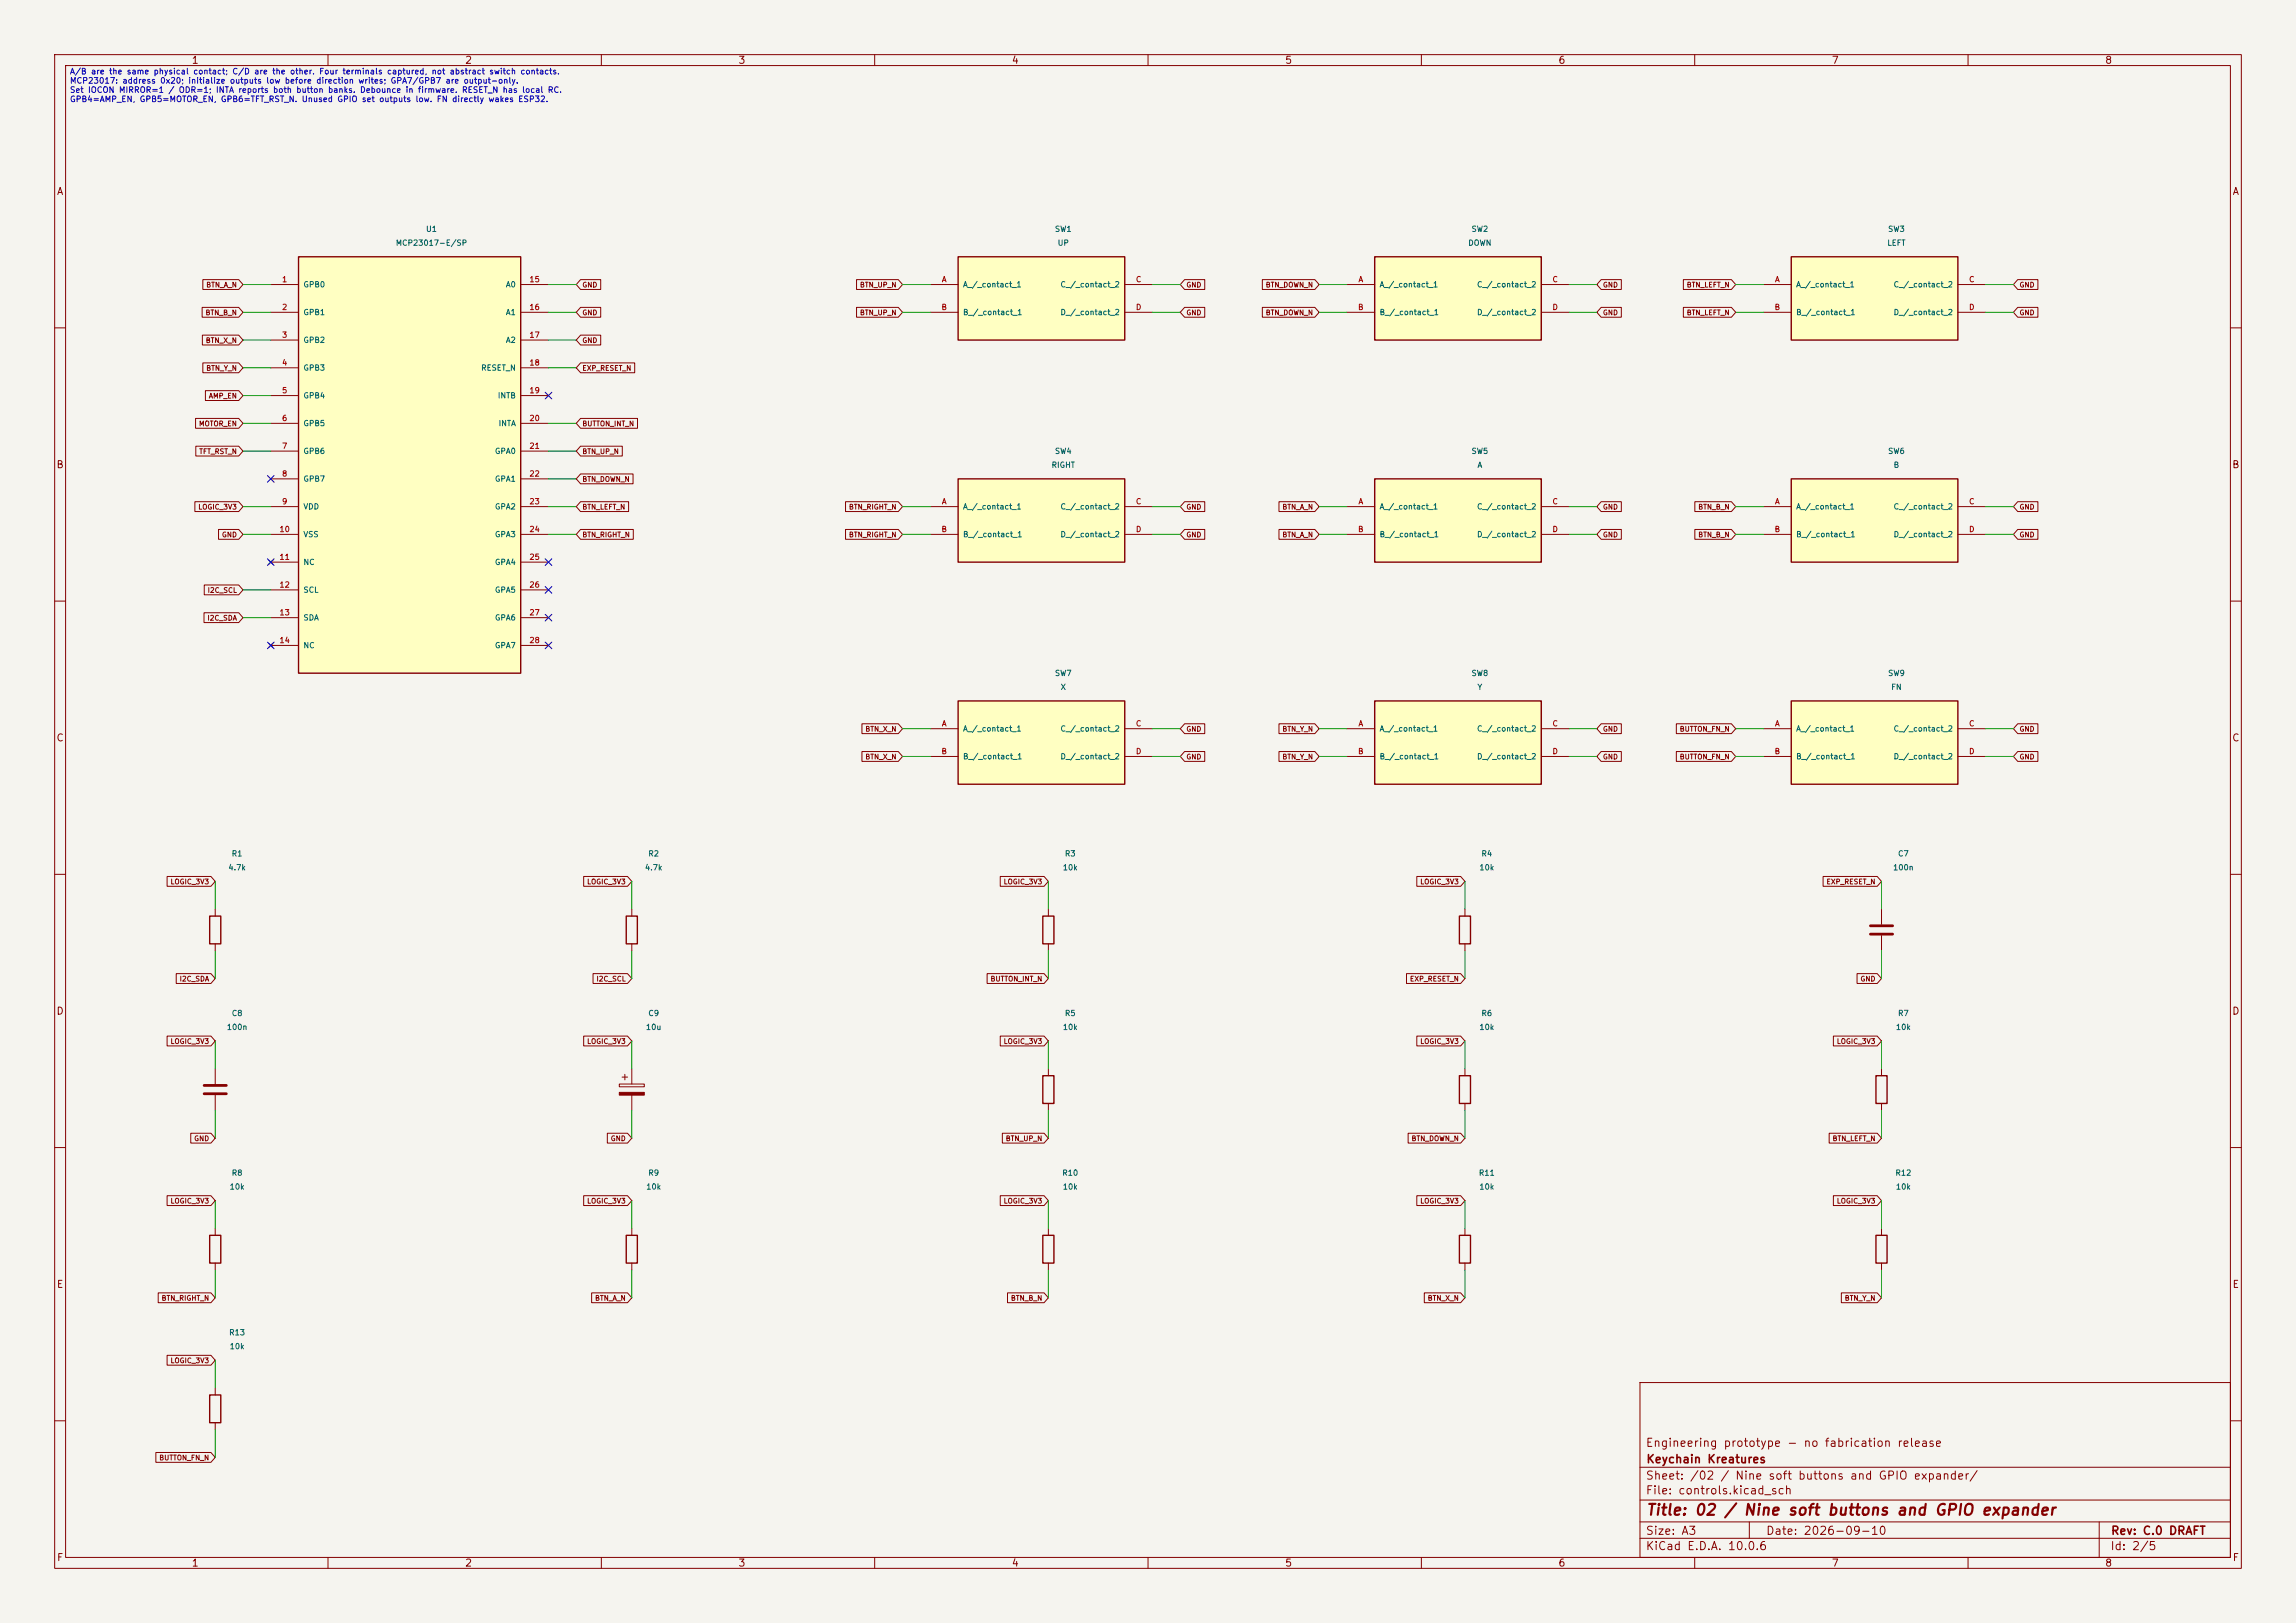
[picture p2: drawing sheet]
<svg xmlns="http://www.w3.org/2000/svg" width="420mm" height="297mm" viewBox="0 0 420 297" stroke-linecap="round" stroke-linejoin="round" font-family="sans-serif">
<defs><g id="words">
<text font-size="2" fill="#840000" x="301" y="277.8">Title: 02 / Nine soft buttons and GPIO expander</text>
<g font-size="1.5" fill="#840000">
<text x="300.9" y="265.1">Engineering prototype - no fabrication release</text>
<text x="301" y="268.1">Keychain Kreatures</text>
<text x="300.9" y="273.8">File: controls.kicad_sch</text>
<text x="300.9" y="271.1">Sheet: /02 / Nine soft buttons and GPIO expander/</text>
<text x="300.9" y="281.2">Size: A3</text>
<text x="322.9" y="281.2">Date: 2026-09-10</text>
<text x="386" y="281.2">Rev: C.0 DRAFT</text>
<text x="300.9" y="284">KiCad E.D.A. 10.0.6</text>
<text x="385.9" y="284">Id: 2/5</text>
</g>
<g font-size="1.3" fill="#840000">
<text x="35" y="12">1</text>
<text x="85" y="12">2</text>
<text x="135" y="12">3</text>
<text x="185" y="12">4</text>
<text x="235" y="12">5</text>
<text x="285" y="12">6</text>
<text x="335" y="12">7</text>
<text x="385" y="12">8</text>
<text x="10.3" y="36">A</text>
<text x="408.3" y="36">A</text>
<text x="10.2" y="86">B</text>
<text x="408.2" y="86">B</text>
<text x="10.2" y="136">C</text>
<text x="408.2" y="136">C</text>
<text x="10.2" y="186">D</text>
<text x="408.2" y="186">D</text>
<text x="10.3" y="236">E</text>
<text x="408.3" y="236">E</text>
<text x="10.3" y="286">F</text>
<text x="35" y="287">1</text>
<text x="85" y="287">2</text>
<text x="135" y="287">3</text>
<text x="185" y="287">4</text>
<text x="235" y="287">5</text>
<text x="285" y="287">6</text>
<text x="335" y="287">7</text>
<text x="385" y="287">8</text>
<text x="408.3" y="286">F</text>
</g>
<g font-size="1.1" fill="#0000c2">
<text x="12.7" y="13.9">A/B are the same physical contact; C/D are the other. Four terminals captured, not abstract switch contacts.</text>
<text x="12.7" y="15.5">MCP23017: address 0x20; initialize outputs low before direction writes; GPA7/GPB7 are output-only.</text>
<text x="12.7" y="17.2">Set IOCON MIRROR=1 / ODR=1; INTA reports both button banks. Debounce in firmware. RESET_N has local RC.</text>
<text x="12.7" y="18.9">GPB4=AMP_EN, GPB5=MOTOR_EN, GPB6=TFT_RST_N. Unused GPIO set outputs low. FN directly wakes ESP32.</text>
</g>
<g font-size="1" fill="#006464">
<text x="72.3" y="45.2">MCP23017-E/SP</text>
<text x="77.8" y="42.7">U1</text>
<text x="192.9" y="42.7">SW1</text>
<text x="193.4" y="45.2">UP</text>
<text x="268.5" y="45.2">DOWN</text>
<text x="269.1" y="42.7">SW2</text>
<text x="345.1" y="45.2">LEFT</text>
<text x="345.3" y="42.7">SW3</text>
<text x="55.4" y="52.8">GPB0</text>
<text x="92.4" y="52.8">A0</text>
<text x="176.1" y="52.8">A_/_contact_1</text>
<text x="193.9" y="52.8">C_/_contact_2</text>
<text x="252.3" y="52.8">A_/_contact_1</text>
<text x="270.1" y="52.8">C_/_contact_2</text>
<text x="328.5" y="52.8">A_/_contact_1</text>
<text x="346.3" y="52.8">C_/_contact_2</text>
<text x="55.4" y="57.9">GPB1</text>
<text x="92.4" y="57.9">A1</text>
<text x="176.1" y="57.9">B_/_contact_1</text>
<text x="193.9" y="57.9">D_/_contact_2</text>
<text x="252.3" y="57.9">B_/_contact_1</text>
<text x="270.1" y="57.9">D_/_contact_2</text>
<text x="328.5" y="57.9">B_/_contact_1</text>
<text x="346.3" y="57.9">D_/_contact_2</text>
<text x="55.4" y="63">GPB2</text>
<text x="92.4" y="63">A2</text>
<text x="55.4" y="68.1">GPB3</text>
<text x="87.9" y="68.1">RESET_N</text>
<text x="55.4" y="73.1">GPB4</text>
<text x="91" y="73.1">INTB</text>
<text x="55.4" y="78.2">GPB5</text>
<text x="55.4" y="83.3">GPB6</text>
<text x="90.4" y="83.3">GPA0</text>
<text x="91.1" y="78.2">INTA</text>
<text x="192.9" y="83.3">SW4</text>
<text x="269.1" y="83.3">SW5</text>
<text x="345.3" y="83.3">SW6</text>
<text x="55.4" y="88.4">GPB7</text>
<text x="90.4" y="88.4">GPA1</text>
<text x="192.3" y="85.8">RIGHT</text>
<text x="270.2" y="85.8">A</text>
<text x="346.3" y="85.8">B</text>
<text x="55.4" y="93.5">VDD</text>
<text x="90.4" y="93.5">GPA2</text>
<text x="176.1" y="93.5">A_/_contact_1</text>
<text x="193.9" y="93.5">C_/_contact_2</text>
<text x="252.3" y="93.5">A_/_contact_1</text>
<text x="270.1" y="93.5">C_/_contact_2</text>
<text x="328.5" y="93.5">A_/_contact_1</text>
<text x="346.3" y="93.5">C_/_contact_2</text>
<text x="55.4" y="98.5">VSS</text>
<text x="90.4" y="98.5">GPA3</text>
<text x="176.1" y="98.5">B_/_contact_1</text>
<text x="193.9" y="98.5">D_/_contact_2</text>
<text x="252.3" y="98.5">B_/_contact_1</text>
<text x="270.1" y="98.5">D_/_contact_2</text>
<text x="328.5" y="98.5">B_/_contact_1</text>
<text x="346.3" y="98.5">D_/_contact_2</text>
<text x="55.4" y="103.6">NC</text>
<text x="90.4" y="103.6">GPA4</text>
<text x="55.4" y="108.7">SCL</text>
<text x="55.4" y="113.8">SDA</text>
<text x="90.4" y="108.7">GPA5</text>
<text x="90.4" y="113.8">GPA6</text>
<text x="55.4" y="118.9">NC</text>
<text x="90.4" y="118.9">GPA7</text>
<text x="192.9" y="123.9">SW7</text>
<text x="269.1" y="123.9">SW8</text>
<text x="345.3" y="123.9">SW9</text>
<text x="193.9" y="126.5">X</text>
<text x="270.2" y="126.5">Y</text>
<text x="345.8" y="126.5">FN</text>
<text x="176.1" y="134.1">A_/_contact_1</text>
<text x="193.9" y="134.1">C_/_contact_2</text>
<text x="252.3" y="134.1">A_/_contact_1</text>
<text x="270.1" y="134.1">C_/_contact_2</text>
<text x="328.5" y="134.1">A_/_contact_1</text>
<text x="346.3" y="134.1">C_/_contact_2</text>
<text x="176.1" y="139.2">B_/_contact_1</text>
<text x="193.9" y="139.2">D_/_contact_2</text>
<text x="252.3" y="139.2">B_/_contact_1</text>
<text x="270.1" y="139.2">D_/_contact_2</text>
<text x="328.5" y="139.2">B_/_contact_1</text>
<text x="346.3" y="139.2">D_/_contact_2</text>
<text x="41.7" y="159.5">4.7k</text>
<text x="42.3" y="157">R1</text>
<text x="117.9" y="159.5">4.7k</text>
<text x="118.5" y="157">R2</text>
<text x="194.3" y="159.5">10k</text>
<text x="194.7" y="157">R3</text>
<text x="270.5" y="159.5">10k</text>
<text x="270.9" y="157">R4</text>
<text x="346.2" y="159.5">100n</text>
<text x="347.1" y="157">C7</text>
<text x="41.4" y="188.7">100n</text>
<text x="42.3" y="186.2">C8</text>
<text x="118.1" y="188.7">10u</text>
<text x="118.5" y="186.2">C9</text>
<text x="194.3" y="188.7">10k</text>
<text x="194.7" y="186.2">R5</text>
<text x="270.5" y="188.7">10k</text>
<text x="270.9" y="186.2">R6</text>
<text x="346.7" y="188.7">10k</text>
<text x="347.1" y="186.2">R7</text>
<text x="42.3" y="215.4">R8</text>
<text x="118.5" y="215.4">R9</text>
<text x="194.2" y="215.4">R10</text>
<text x="270.4" y="215.4">R11</text>
<text x="346.6" y="215.4">R12</text>
<text x="41.9" y="217.9">10k</text>
<text x="118.1" y="217.9">10k</text>
<text x="194.3" y="217.9">10k</text>
<text x="270.5" y="217.9">10k</text>
<text x="346.7" y="217.9">10k</text>
<text x="41.8" y="244.6">R13</text>
<text x="41.9" y="247.1">10k</text>
</g>
<g font-size="1" fill="#a90000">
<text x="51.5" y="51.9">1</text>
<text x="96.7" y="51.9">15</text>
<text x="172.2" y="51.9">A</text>
<text x="207.7" y="51.9">C</text>
<text x="248.4" y="51.9">A</text>
<text x="283.9" y="51.9">C</text>
<text x="324.6" y="51.9">A</text>
<text x="360.1" y="51.9">C</text>
<text x="51.5" y="57">2</text>
<text x="96.7" y="57">16</text>
<text x="172.1" y="57">B</text>
<text x="207.7" y="57">D</text>
<text x="248.3" y="57">B</text>
<text x="283.9" y="57">D</text>
<text x="324.5" y="57">B</text>
<text x="360.1" y="57">D</text>
<text x="51.5" y="62">3</text>
<text x="96.7" y="62">17</text>
<text x="51.5" y="67.1">4</text>
<text x="96.7" y="67.1">18</text>
<text x="51.5" y="72.2">5</text>
<text x="51.5" y="77.3">6</text>
<text x="96.7" y="72.2">19</text>
<text x="96.7" y="77.3">20</text>
<text x="51.5" y="82.4">7</text>
<text x="96.7" y="82.4">21</text>
<text x="51.5" y="87.4">8</text>
<text x="96.7" y="87.4">22</text>
<text x="51.5" y="92.5">9</text>
<text x="96.7" y="92.5">23</text>
<text x="172.2" y="92.5">A</text>
<text x="207.7" y="92.5">C</text>
<text x="248.4" y="92.5">A</text>
<text x="283.9" y="92.5">C</text>
<text x="324.6" y="92.5">A</text>
<text x="360.1" y="92.5">C</text>
<text x="51" y="97.6">10</text>
<text x="96.7" y="97.6">24</text>
<text x="172.1" y="97.6">B</text>
<text x="207.7" y="97.6">D</text>
<text x="248.3" y="97.6">B</text>
<text x="283.9" y="97.6">D</text>
<text x="324.5" y="97.6">B</text>
<text x="360.1" y="97.6">D</text>
<text x="51" y="102.7">11</text>
<text x="51" y="107.8">12</text>
<text x="96.7" y="102.7">25</text>
<text x="96.7" y="107.8">26</text>
<text x="51" y="112.8">13</text>
<text x="96.7" y="112.8">27</text>
<text x="51" y="117.9">14</text>
<text x="96.7" y="117.9">28</text>
<text x="172.2" y="133.2">A</text>
<text x="207.7" y="133.2">C</text>
<text x="248.4" y="133.2">A</text>
<text x="283.9" y="133.2">C</text>
<text x="324.6" y="133.2">A</text>
<text x="360.1" y="133.2">C</text>
<text x="172.1" y="138.2">B</text>
<text x="207.7" y="138.2">D</text>
<text x="248.3" y="138.2">B</text>
<text x="283.9" y="138.2">D</text>
<text x="324.5" y="138.2">B</text>
<text x="360.1" y="138.2">D</text>
</g>
<g font-size=".9" fill="#840000">
<text x="37.6" y="52.8">BTN_A_N</text>
<text x="106.4" y="52.8">GND</text>
<text x="157.2" y="52.8">BTN_UP_N</text>
<text x="216.9" y="52.8">GND</text>
<text x="231.4" y="52.8">BTN_DOWN_N</text>
<text x="293.1" y="52.8">GND</text>
<text x="308.5" y="52.8">BTN_LEFT_N</text>
<text x="369.3" y="52.8">GND</text>
<text x="37.5" y="57.9">BTN_B_N</text>
<text x="106.4" y="57.9">GND</text>
<text x="157.2" y="57.9">BTN_UP_N</text>
<text x="216.9" y="57.9">GND</text>
<text x="231.4" y="57.9">BTN_DOWN_N</text>
<text x="293.1" y="57.9">GND</text>
<text x="308.5" y="57.9">BTN_LEFT_N</text>
<text x="369.3" y="57.9">GND</text>
<text x="37.5" y="63">BTN_X_N</text>
<text x="106.4" y="63">GND</text>
<text x="37.6" y="68.1">BTN_Y_N</text>
<text x="106.4" y="68.1">EXP_RESET_N</text>
<text x="38.1" y="73.1">AMP_EN</text>
<text x="36.3" y="78.2">MOTOR_EN</text>
<text x="36.3" y="83.3">TFT_RST_N</text>
<text x="106.4" y="83.3">BTN_UP_N</text>
<text x="106.4" y="78.2">BUTTON_INT_N</text>
<text x="106.4" y="88.4">BTN_DOWN_N</text>
<text x="36.2" y="93.5">LOGIC_3V3</text>
<text x="106.4" y="93.5">BTN_LEFT_N</text>
<text x="155.2" y="93.5">BTN_RIGHT_N</text>
<text x="216.9" y="93.5">GND</text>
<text x="234.5" y="93.5">BTN_A_N</text>
<text x="293.1" y="93.5">GND</text>
<text x="310.6" y="93.5">BTN_B_N</text>
<text x="369.3" y="93.5">GND</text>
<text x="40.5" y="98.5">GND</text>
<text x="106.4" y="98.5">BTN_RIGHT_N</text>
<text x="155.2" y="98.5">BTN_RIGHT_N</text>
<text x="216.9" y="98.5">GND</text>
<text x="234.5" y="98.5">BTN_A_N</text>
<text x="293.1" y="98.5">GND</text>
<text x="310.6" y="98.5">BTN_B_N</text>
<text x="369.3" y="98.5">GND</text>
<text x="37.8" y="113.8">I2C_SDA</text>
<text x="37.9" y="108.7">I2C_SCL</text>
<text x="158.2" y="134.1">BTN_X_N</text>
<text x="216.9" y="134.1">GND</text>
<text x="234.5" y="134.1">BTN_Y_N</text>
<text x="293.1" y="134.1">GND</text>
<text x="307.2" y="134.1">BUTTON_FN_N</text>
<text x="369.3" y="134.1">GND</text>
<text x="158.2" y="139.2">BTN_X_N</text>
<text x="216.9" y="139.2">GND</text>
<text x="234.5" y="139.2">BTN_Y_N</text>
<text x="293.1" y="139.2">GND</text>
<text x="307.2" y="139.2">BUTTON_FN_N</text>
<text x="369.3" y="139.2">GND</text>
<text x="31.1" y="162">LOGIC_3V3</text>
<text x="107.3" y="162">LOGIC_3V3</text>
<text x="183.5" y="162">LOGIC_3V3</text>
<text x="259.7" y="162">LOGIC_3V3</text>
<text x="334" y="162">EXP_RESET_N</text>
<text x="32.8" y="179.8">I2C_SDA</text>
<text x="109" y="179.8">I2C_SCL</text>
<text x="181.1" y="179.8">BUTTON_INT_N</text>
<text x="257.8" y="179.8">EXP_RESET_N</text>
<text x="340.2" y="179.8">GND</text>
<text x="31.1" y="191.2">LOGIC_3V3</text>
<text x="107.3" y="191.2">LOGIC_3V3</text>
<text x="183.5" y="191.2">LOGIC_3V3</text>
<text x="259.7" y="191.2">LOGIC_3V3</text>
<text x="335.9" y="191.2">LOGIC_3V3</text>
<text x="35.4" y="209">GND</text>
<text x="111.6" y="209">GND</text>
<text x="183.9" y="209">BTN_UP_N</text>
<text x="258.1" y="209">BTN_DOWN_N</text>
<text x="335.1" y="209">BTN_LEFT_N</text>
<text x="31.1" y="220.5">LOGIC_3V3</text>
<text x="107.3" y="220.5">LOGIC_3V3</text>
<text x="183.5" y="220.5">LOGIC_3V3</text>
<text x="259.7" y="220.5">LOGIC_3V3</text>
<text x="335.9" y="220.5">LOGIC_3V3</text>
<text x="29.5" y="238.2">BTN_RIGHT_N</text>
<text x="108.8" y="238.2">BTN_A_N</text>
<text x="184.8" y="238.2">BTN_B_N</text>
<text x="261.1" y="238.2">BTN_X_N</text>
<text x="337.4" y="238.2">BTN_Y_N</text>
<text x="31.1" y="249.7">LOGIC_3V3</text>
<text x="29" y="267.4">BUTTON_FN_N</text>
</g>
</g></defs>
<path d="M0 0h420v297h-420z" fill="#f5f4ef" stroke="#f5f4ef" stroke-width=".18"/>
<g fill="none" stroke="#840000" stroke-width=".18">
<path d="M10 10h400v277h-400zM12 12h396v273h-396zM60 10v2M110 10v2M160 10v2M210 10v2M260 10v2M310 10v2M360 10v2M10 60h2M408 60h2M10 110h2"/>
<path d="M408 110h2M10 160h2M408 160h2M191.8 195.6v1.3M10 210h2M191.8 201.9v1.3M408 210h2M300 253h108v32h-108zM10 260h2M300 278.5h108M300 274.5h108M300 268.5h108"/>
<path d="M320 278.5v3M384 278.5v6.5M408 260h2M60 285v2M110 285v2M160 285v2M210 285v2M260 285v2M300 281.5h108M310 285v2M360 285v2"/>
</g>
<path d="M190.8 196.9h2v5h-2z" fill="none" stroke="#840000" stroke-width=".25"/>
<path d="M251.5 47h30.4v15.2h-30.4z" fill="#ffffc2"/>
<path d="M251.5 47h30.4v15.2h-30.4zM38.4 226.1h2v5h-2z" fill="none" stroke="#840000" stroke-width=".25"/>
<path d="M246.4 52.1h5.1M246.4 57.2h5.1M281.9 52.1h5.1M281.9 57.2h5.1M39.4 224.8v1.3M39.4 231.1v1.3" fill="none" stroke="#840000" stroke-width=".18"/>
<path d="M175.3 87.6h30.4v15.3h-30.4z" fill="#ffffc2"/>
<path d="M175.3 87.6h30.4v15.3h-30.4zM38.4 255.3h2v5h-2z" fill="none" stroke="#840000" stroke-width=".25"/>
<path d="M170.2 92.7h5.1M170.2 97.8h5.1M205.7 92.7h5.1M205.7 97.8h5.1M39.4 254v1.3M39.4 260.3v1.3" fill="none" stroke="#840000" stroke-width=".18"/>
<path d="M54.6 47h40.6v76.2h-40.6z" fill="#ffffc2"/>
<path d="M54.6 47h40.6v76.2h-40.6zM114.6 167.6h2v5.1h-2zM190.8 167.6h2v5.1h-2z" fill="none" stroke="#840000" stroke-width=".25"/>
<g fill="none" stroke="#840000" stroke-width=".18">
<path d="M49.5 52.1h5.1M49.5 57.2h5.1M95.2 52.1h5.1M95.2 57.2h5.1M49.5 62.2h5.1M49.5 67.3h5.1M49.5 72.4h5.1M49.5 77.5h5.1M95.2 62.2h5.1M95.2 67.3h5.1M95.2 72.4h5.1M95.2 77.5h5.1"/>
<path d="M49.5 82.6h5.1M49.5 87.6h5.1M49.5 92.7h5.1M49.5 97.8h5.1M95.2 82.6h5.1M95.2 87.6h5.1M95.2 92.7h5.1M95.2 97.8h5.1M49.1 102.5l.8 .8M49.1 117.7l.8 .8M49.5 102.9h5.1M49.5 108h5.1"/>
<path d="M49.5 113h5.1M49.5 118.1h5.1M49.9 102.5l-.8 .8M49.9 117.7l-.8 .8M95.2 102.9h5.1M95.2 108h5.1M95.2 113h5.1M95.2 118.1h5.1M115.6 166.4v1.2M115.6 172.7v1.3M191.8 166.4v1.2M191.8 172.7v1.3"/>
<path d="M113.3 198.4h4.6v.5h-4.6zM113.8 197.1h1M114.3 196.6v1M115.6 195.6v2.8M115.6 200.4v2.8"/>
</g>
<path d="M113.3 199.9h4.6v.5h-4.6z" fill="#840000" stroke="#840000" stroke-width=".18"/>
<path d="M175.3 128.3h30.4v15.2h-30.4z" fill="#ffffc2"/>
<path d="M175.3 128.3h30.4v15.2h-30.4zM38.4 167.6h2v5.1h-2zM343.2 196.9h2v5h-2zM190.8 226.1h2v5h-2zM343.2 226.1h2v5h-2z" fill="none" stroke="#840000" stroke-width=".25"/>
<g fill="none" stroke="#840000" stroke-width=".18">
<path d="M170.2 133.4h5.1M170.2 138.4h5.1M205.7 133.4h5.1M205.7 138.4h5.1M39.4 166.4v1.2M39.4 172.7v1.3M344.2 166.4v2.8M344.2 171.2v2.8M39.4 195.6v2.8M344.2 195.6v1.3M39.4 200.4v2.8M344.2 201.9v1.3"/>
<path d="M191.8 224.8v1.3M191.8 231.1v1.3M344.2 224.8v1.3M344.2 231.1v1.3"/>
</g>
<path d="M342.1 169.4h4.1M342.1 170.9h4.1M37.3 198.6h4.1M37.3 200.2h4.1" fill="none" stroke="#840000" stroke-width=".51"/>
<path d="M327.7 128.3h30.4v15.2h-30.4z" fill="#ffffc2"/>
<path d="M327.7 128.3h30.4v15.2h-30.4zM267 196.9h2v5h-2zM114.6 226.1h2v5h-2z" fill="none" stroke="#840000" stroke-width=".25"/>
<path d="M322.6 133.4h5.1M322.6 138.4h5.1M358.1 133.4h5.1M358.1 138.4h5.1M268 195.6v1.3M268 201.9v1.3M115.6 224.8v1.3M115.6 231.1v1.3" fill="none" stroke="#840000" stroke-width=".18"/>
<path d="M327.7 87.6h30.4v15.3h-30.4z" fill="#ffffc2"/>
<path d="M327.7 87.6h30.4v15.3h-30.4zM267 167.6h2v5.1h-2zM267 226.1h2v5h-2z" fill="none" stroke="#840000" stroke-width=".25"/>
<path d="M322.6 92.7h5.1M322.6 97.8h5.1M358.1 92.7h5.1M358.1 97.8h5.1M268 166.4v1.2M268 172.7v1.3M268 224.8v1.3M268 231.1v1.3" fill="none" stroke="#840000" stroke-width=".18"/>
<path d="M251.5 128.3h30.4v15.2h-30.4z" fill="#ffffc2"/>
<path d="M251.5 128.3h30.4v15.2h-30.4z" fill="none" stroke="#840000" stroke-width=".25"/>
<path d="M246.4 133.4h5.1M246.4 138.4h5.1M281.9 133.4h5.1M281.9 138.4h5.1" fill="none" stroke="#840000" stroke-width=".18"/>
<path d="M327.7 47h30.4v15.2h-30.4z" fill="#ffffc2"/>
<path d="M327.7 47h30.4v15.2h-30.4z" fill="none" stroke="#840000" stroke-width=".25"/>
<path d="M322.6 52.1h5.1M322.6 57.2h5.1M358.1 52.1h5.1M358.1 57.2h5.1" fill="none" stroke="#840000" stroke-width=".18"/>
<path d="M251.5 87.6h30.4v15.3h-30.4z" fill="#ffffc2"/>
<path d="M251.5 87.6h30.4v15.3h-30.4z" fill="none" stroke="#840000" stroke-width=".25"/>
<path d="M246.4 92.7h5.1M246.4 97.8h5.1M281.9 92.7h5.1M281.9 97.8h5.1" fill="none" stroke="#840000" stroke-width=".18"/>
<path d="M175.3 47h30.4v15.2h-30.4z" fill="#ffffc2"/>
<path d="M175.3 47h30.4v15.2h-30.4z" fill="none" stroke="#840000" stroke-width=".25"/>
<g fill="none" stroke="#840000" stroke-width=".18">
<path d="M37 56.2h6.7l.7 1-.7 .9h-6.7zM37.1 51.2h6.6l.7 .9-.7 .9h-6.6zM106.2 56.2h3.7v1.9h-3.7l-.8-.9zM106.2 51.2h3.7v1.8h-3.7l-.8-.9zM156.7 51.2h7.6l.8 .9-.8 .9h-7.6zM156.7 56.2h7.6l.8 1-.8 .9h-7.6zM170.2 52.1h5.1M170.2 57.2h5.1M205.7 52.1h5.1M205.7 57.2h5.1M216.7 51.2h3.7v1.8h-3.7l-.8-.9zM216.7 56.2h3.7v1.9h-3.7l-.8-.9z"/>
<path d="M230.9 56.2h9.6l.8 1-.8 .9h-9.6zM230.9 51.2h9.6l.8 .9-.8 .9h-9.6zM292.9 56.2h3.7v1.9h-3.7l-.8-.9zM292.9 51.2h3.7v1.8h-3.7l-.8-.9zM307.9 56.2h8.8l.8 1-.8 .9h-8.8zM307.9 51.2h8.8l.8 .9-.8 .9h-8.8zM369.1 51.2h3.7v1.8h-3.7l-.8-.9zM369.1 56.2h3.7v1.9h-3.7l-.8-.9zM35.8 76.6h7.9l.7 .9-.7 .9h-7.9zM37 61.3h6.7l.7 .9-.7 .9h-6.7zM37.1 66.4h6.6l.7 .9-.7 .9h-6.6zM37.6 71.5h6.1l.7 .9-.7 .9h-6.1z"/>
<path d="M106.2 61.3h3.7v1.8h-3.7l-.8-.9zM106.2 76.6h10.4v1.8h-10.4l-.8-.9zM106.2 66.4h9.9v1.8h-9.9l-.8-.9zM35.6 91.8h8.1l.7 .9-.7 .9h-8.1zM35.8 81.6h7.9l.7 1-.7 .9h-7.9zM40 96.9h3.7l.7 .9-.7 .9h-3.7zM106.2 96.9h9.6v1.8h-9.6l-.8-.9zM106.2 86.7h9.6v1.8h-9.6l-.8-.9zM106.2 81.6h7.6v1.9h-7.6l-.8-.9zM106.2 91.8h8.8v1.8h-8.8l-.8-.9zM154.7 96.9h9.6l.8 .9-.8 .9h-9.6zM154.7 91.8h9.6l.8 .9-.8 .9h-9.6z"/>
<path d="M216.7 91.8h3.7v1.8h-3.7l-.8-.9zM216.7 96.9h3.7v1.8h-3.7l-.8-.9zM234 96.9h6.5l.8 .9-.8 .9h-6.5zM234 91.8h6.5l.8 .9-.8 .9h-6.5zM292.9 96.9h3.7v1.8h-3.7l-.8-.9zM292.9 91.8h3.7v1.8h-3.7l-.8-.9zM310 96.9h6.7l.8 .9-.8 .9h-6.7zM310 91.8h6.7l.8 .9-.8 .9h-6.7zM369.1 96.9h3.7v1.8h-3.7l-.8-.9zM369.1 91.8h3.7v1.8h-3.7l-.8-.9zM37.3 112.1h6.4l.7 .9-.7 .9h-6.4zM37.4 107h6.3l.7 1-.7 .9h-6.3z"/>
<path d="M157.7 132.4h6.6l.8 1-.8 .9h-6.6zM157.7 137.5h6.6l.8 .9-.8 .9h-6.6zM216.7 137.5h3.7v1.8h-3.7l-.8-.9zM216.7 132.4h3.7v1.9h-3.7l-.8-.9zM234 137.5h6.5l.8 .9-.8 .9h-6.5zM234 132.4h6.5l.8 1-.8 .9h-6.5zM292.9 137.5h3.7v1.8h-3.7l-.8-.9zM292.9 132.4h3.7v1.9h-3.7l-.8-.9zM306.6 137.5h10.1l.8 .9-.8 .9h-10.1zM306.6 132.4h10.1l.8 1-.8 .9h-10.1zM369.1 132.4h3.7v1.9h-3.7l-.8-.9zM369.1 137.5h3.7v1.8h-3.7l-.8-.9z"/>
<path d="M30.6 160.4h8l.8 .9-.8 .9h-8zM32.2 178.2h6.4l.8 .9-.8 .9h-6.4zM106.8 160.4h8l.8 .9-.8 .9h-8zM108.5 178.2h6.3l.8 .9-.8 .9h-6.3zM180.6 178.2h10.4l.8 .9-.8 .9h-10.4zM183 160.4h8l.8 .9-.8 .9h-8zM257.3 178.2h9.9l.8 .9-.8 .9h-9.9zM259.2 160.4h8l.8 .9-.8 .9h-8zM333.5 160.4h9.9l.8 .9-.8 .9h-9.9zM339.7 178.2h3.7l.8 .9-.8 .9h-3.7zM30.6 189.6h8l.8 .9-.8 .9h-8zM106.8 189.6h8l.8 .9-.8 .9h-8z"/>
<path d="M183 189.6h8l.8 .9-.8 .9h-8zM259.2 189.6h8l.8 .9-.8 .9h-8zM335.4 189.6h8l.8 .9-.8 .9h-8zM30.6 218.8h8l.8 .9-.8 .9h-8zM34.9 207.4h3.7l.8 .9-.8 .9h-3.7zM106.8 218.8h8l.8 .9-.8 .9h-8zM111.1 207.4h3.7l.8 .9-.8 .9h-3.7zM183 218.8h8l.8 .9-.8 .9h-8zM183.4 207.4h7.6l.8 .9-.8 .9h-7.6zM257.6 207.4h9.6l.8 .9-.8 .9h-9.6zM259.2 218.8h8l.8 .9-.8 .9h-8zM334.6 207.4h8.8l.8 .9-.8 .9h-8.8z"/>
<path d="M335.4 218.8h8l.8 .9-.8 .9h-8zM28.9 236.6h9.7l.8 .9-.8 .9h-9.7zM108.2 236.6h6.6l.8 .9-.8 .9h-6.6zM184.3 236.6h6.7l.8 .9-.8 .9h-6.7zM260.5 236.6h6.7l.8 .9-.8 .9h-6.7zM336.8 236.6h6.6l.8 .9-.8 .9h-6.6zM30.6 248h8l.8 .9-.8 .9h-8zM28.5 265.8h10.1l.8 .9-.8 .9h-10.1z"/>
</g>
<g fill="none" stroke="#009600" stroke-width=".18">
<path d="M44.4 52.1h5.1M44.4 57.2h5.1M100.3 52.1h5.1M100.3 57.2h5.1M165.1 52.1h5.1M165.1 57.2h5.1M210.8 52.1h5.1M210.8 57.2h5.1M241.3 52.1h5.1M241.3 57.2h5.1M287 52.1h5.1M287 57.2h5.1"/>
<path d="M317.5 52.1h5.1M317.5 57.2h5.1M363.2 52.1h5.1M363.2 57.2h5.1M44.4 62.2h5.1M44.4 67.3h5.1M44.4 72.4h5.1M44.4 77.5h5.1M100.3 62.2h5.1M100.3 67.3h5.1M100.3 77.5h5.1M44.4 97.8h5.1"/>
<path d="M44.4 92.7h5.1M44.4 82.6h5.1M100.3 97.8h5.1M100.3 92.7h5.1M100.3 82.6h5.1M100.3 87.6h5.1M165.1 97.8h5.1M165.1 92.7h5.1M210.8 97.8h5.1M210.8 92.7h5.1M241.3 97.8h5.1M241.3 92.7h5.1"/>
<path d="M287 97.8h5.1M287 92.7h5.1M317.5 97.8h5.1M317.5 92.7h5.1M363.2 97.8h5.1M363.2 92.7h5.1M44.4 108h5.1M44.4 113h5.1M165.1 138.4h5.1M165.1 133.4h5.1M210.8 138.4h5.1M210.8 133.4h5.1"/>
<path d="M241.3 138.4h5.1M241.3 133.4h5.1M287 138.4h5.1M287 133.4h5.1M317.5 138.4h5.1M317.5 133.4h5.1M363.2 138.4h5.1M363.2 133.4h5.1M39.4 161.3v5.1M39.4 174v5.1M115.6 161.3v5.1M115.6 174v5.1"/>
<path d="M191.8 161.3v5.1M191.8 174v5.1M268 161.3v5.1M268 174v5.1M344.2 161.3v5.1M344.2 174v5.1M39.4 190.5v5.1M115.6 190.5v5.1M191.8 190.5v5.1M268 190.5v5.1M344.2 190.5v5.1M39.4 203.2v5.1"/>
<path d="M39.4 219.7v5.1M115.6 203.2v5.1M115.6 219.7v5.1M191.8 203.2v5.1M191.8 219.7v5.1M268 203.2v5.1M268 219.7v5.1M344.2 203.2v5.1M344.2 219.7v5.1M39.4 232.4v5.1M115.6 232.4v5.1M191.8 232.4v5.1"/>
<path d="M268 232.4v5.1M344.2 232.4v5.1M39.4 248.9v5.1M39.4 261.6v5.1"/>
</g>
<g fill="none" stroke="#000084" stroke-width=".18">
<path d="M99.7 71.8l1.2 1.2M100.9 71.8l-1.2 1.2M48.9 87l1.2 1.2M50.1 87l-1.2 1.2M48.9 102.3l1.2 1.2M48.9 117.5l1.2 1.2M50.1 102.3l-1.2 1.2M50.1 117.5l-1.2 1.2M99.7 102.3l1.2 1.2M99.7 107.3l1.2 1.3M99.7 112.4l1.2 1.2M99.7 117.5l1.2 1.2"/>
<path d="M100.9 102.3l-1.2 1.2M100.9 107.3l-1.2 1.3M100.9 112.4l-1.2 1.2M100.9 117.5l-1.2 1.2"/>
</g>
<use href="#words"/>
</svg>
